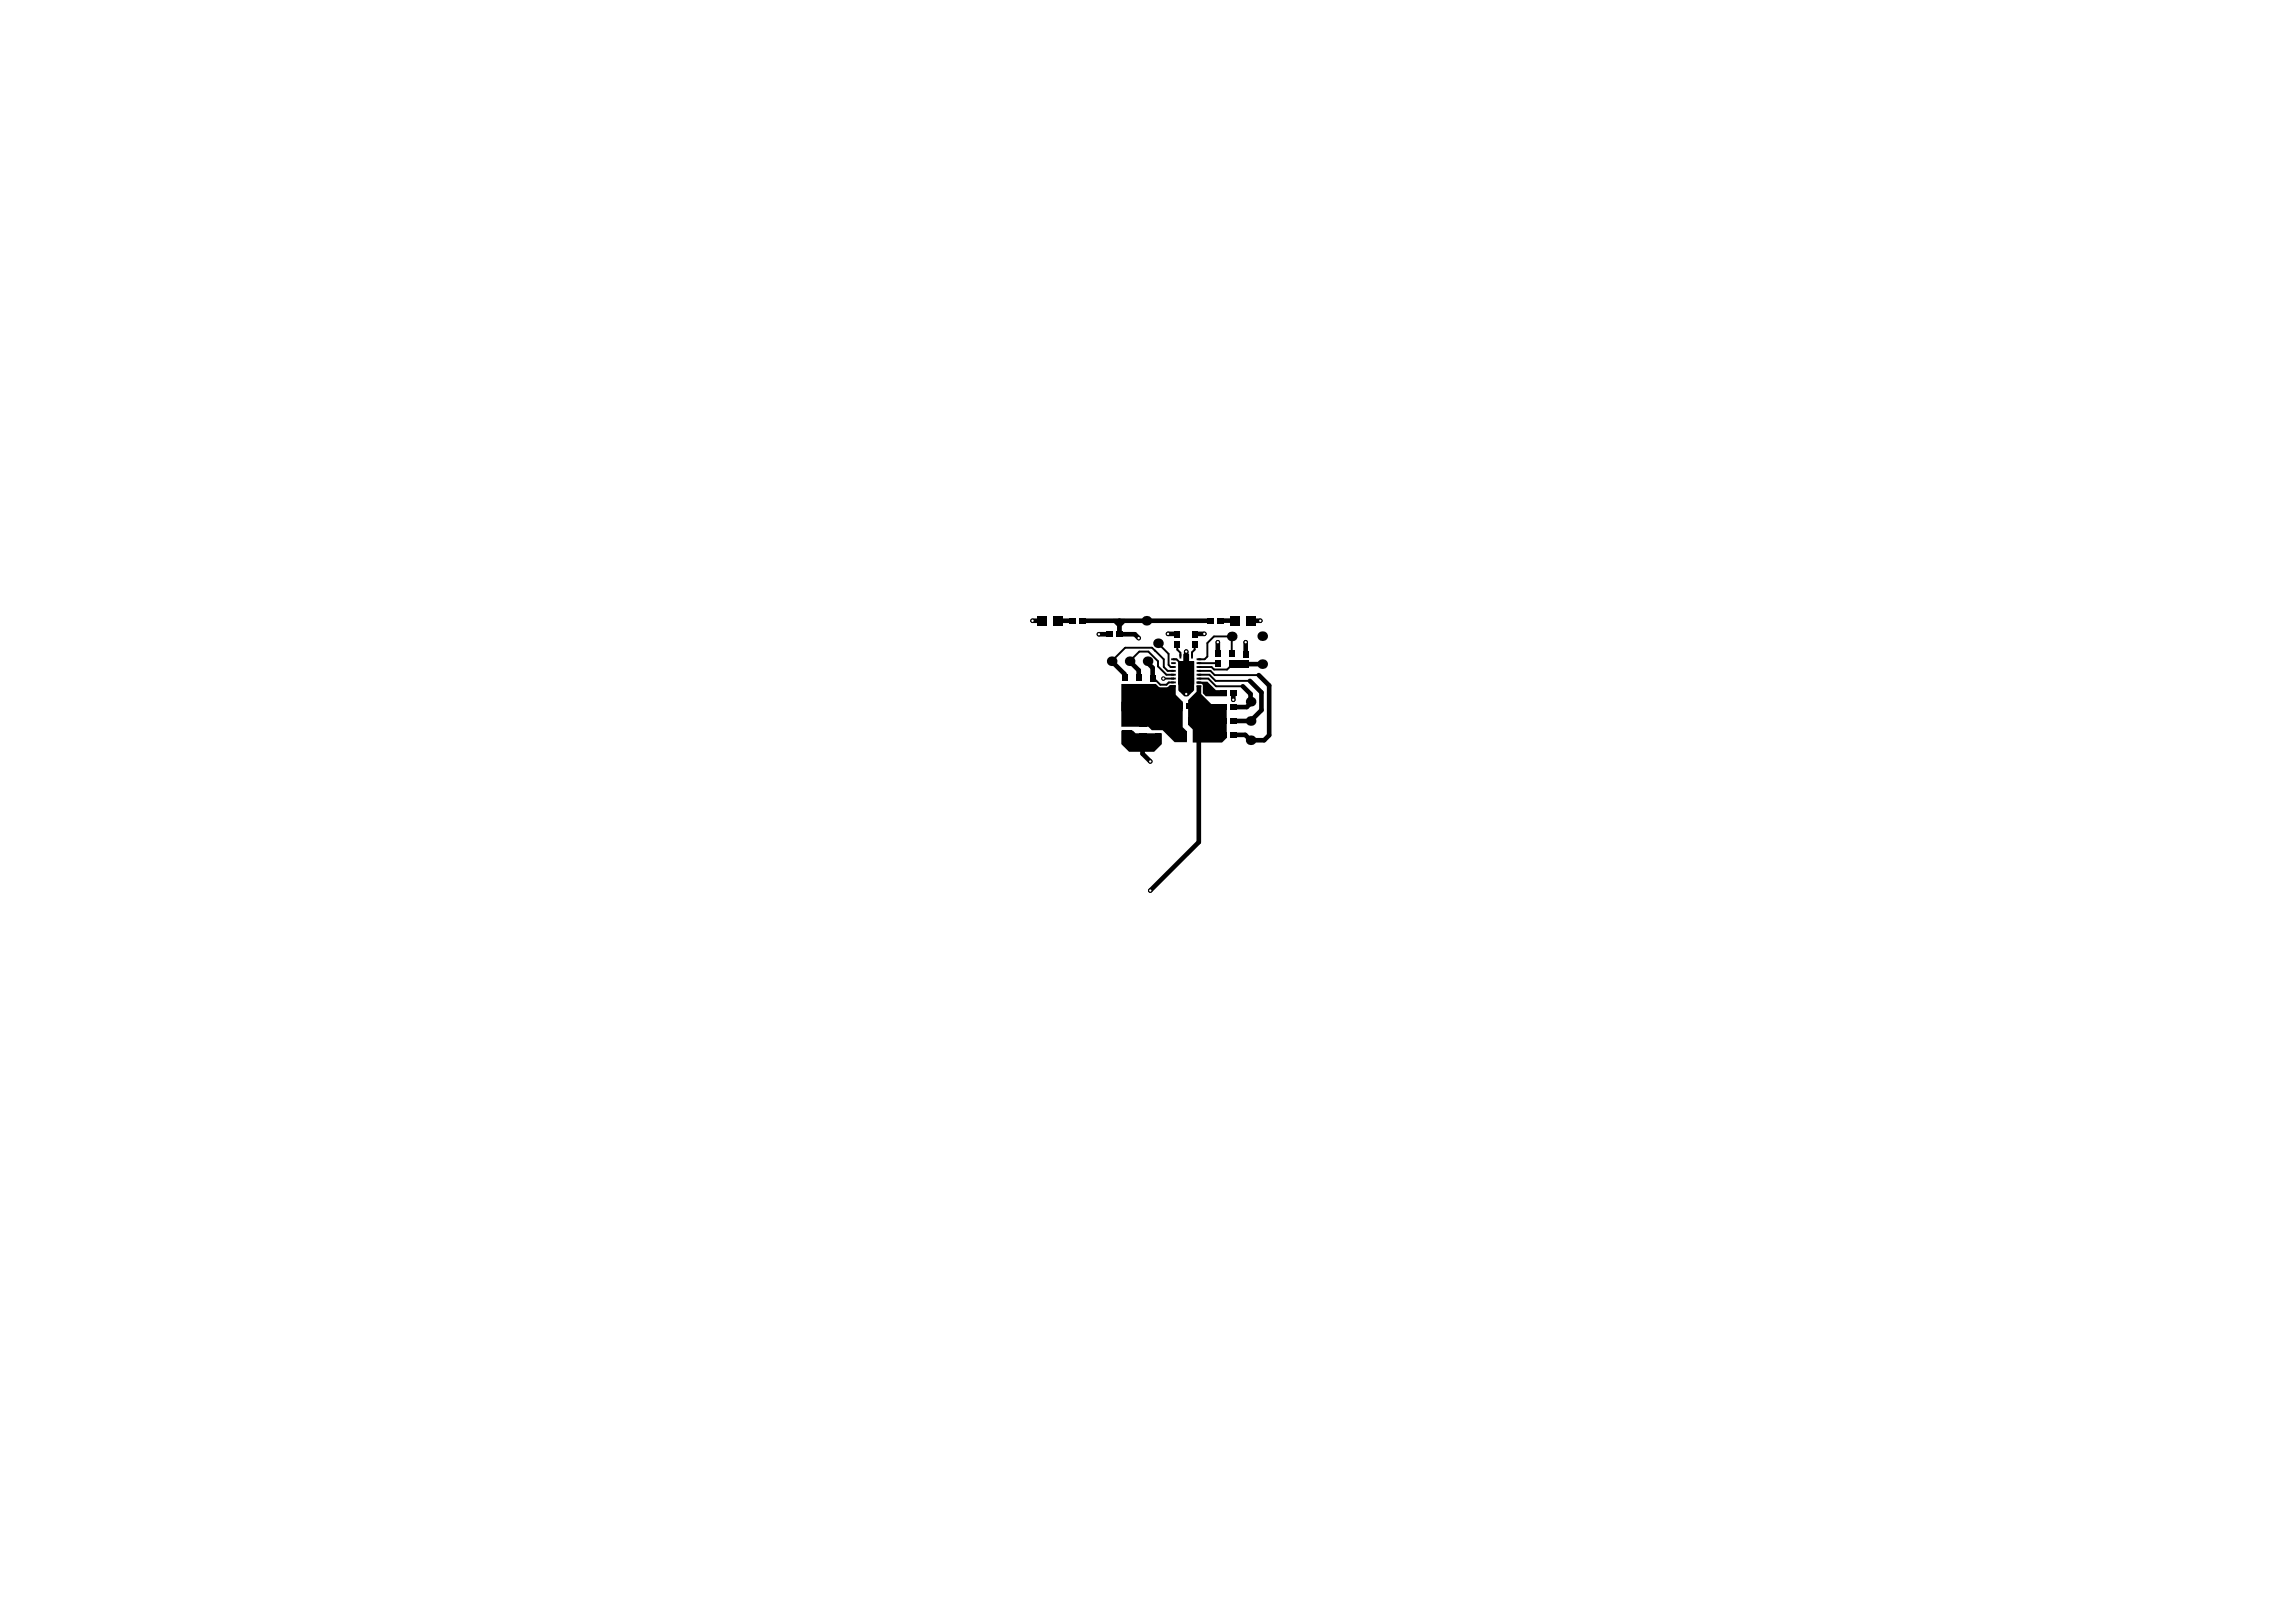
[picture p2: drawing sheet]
<svg xmlns="http://www.w3.org/2000/svg" width="297mm" height="210mm" viewBox="0 0 297 210" stroke-linecap="round" stroke-linejoin="round" font-family="sans-serif">
<g fill="#000">
<path d="M144.1 80.1h1.5v.5l-.5 .5v.5l.2 .2v.5h-.7v-1.2l-.5-.5zM145.1 88.5h4.4l.6 .4h.8l.4-.3h.8v1.3l.9 .9v1.3h-7.9zM145.1 90.8h7.9v3.3l.6 .5v1.4h-1.6l-1.6-1.5h-1.4l-.4-.5h-3.5zM145.1 94.5h1.5l.3 .4h3.4v1.4l-1 1h-3.2l-1-1zM152.4 87.7h2.1v1.6l-.8 .8h-.5l-.8-.8zM153.1 84.6l.2 .1v.4h.3v-.4l.2-.1v.9l.7 .1v2.9l-.7 .1v.9h-.2v-.5h-.3v.5h-.2v-.9l-.7-.1v-2.9l.7-.1zM154.8 88.2h1.4l1.1 1.1h1.4v.8h-2.7l-.4-.4v-1.1l-.1-.1h-.6zM154.8 88.7h.6v1.1l1.3 1.3h2v4.4l-.6 .6h-3.8v-1.7l-.6-.6v-3.2l1.1-1.1zM159 85.4h2.5v1h-2.5z"/>
<circle cx="159.6" cy="90.6" r=".3"/>
<circle cx="163.3" cy="85.9" r=".3"/>
</g>
<g fill="none" stroke="#000" stroke-width=".6">
<path d="M133.6 80.3h1.2M136.9 80.3h1.9M142.2 82.1h1.3M143.9 85.7l1.6 1.5v.5M144.8 80.3v1.8h2l.5 .5M146.1 85.6l1.2 1.1v1M147.8 95.3v2.2l1 1M148.5 85.6l.1 .1v.2l.5 .5v1.3M151.1 82l1.2 .1M153.5 84.3v2.8M155.1 95.3v13.7l-6.3 6.2M155.8 82l-1.2 .1"/>
<path d="M156.6 80.3h-16.5M157.6 83.1v1.5M157.9 80.3h.1M157.9 80.3h1.9M159.6 89.7v.9M160.8 88.8l1 1v1M161.2 83.1v1.5M161.2 84.6h.1M161.2 85.9h2.1M161.7 88.1l1.5 1.5v2.3l-1.4 1.4h-2.2M161.8 90.8v.2l-.5 .5h-1.7M161.8 80.3h1.2"/>
<path d="M162.8 87.4l1.4 1.3v6.4l-.7 .7h-1.7l-.7-.7h-1.5"/>
</g>
<g fill="none" stroke="#000" stroke-width=".25">
<path d="M143.9 85.7v-.3l1.7-1.6h3.4l1.6 1.5v1l.5 .5h.7M146.1 85.6l1.3-1.3h1.2l1.2 1.3v.6l1.1 1.1h.9M149.1 87.7l.2 .4h.3l.5 .5h.8l.3-.3h.6M149.4 84.2h.1M149.8 83.2l1.4 1.4v1.4l.3 .3h.3M150.5 87.8h.1M150.5 87.8h1.3M151.8 86.3h.1M151.8 87.8h.1M151.8 85.3h.1M151.8 85.3h.4l.6 .6v.2M152.3 83.4v.7l.4 .4v.4"/>
<path d="M154.6 83.4v.7l-.4 .3v.5M155.1 87.3h1.4l.8 .8h4.4M155.1 86.8h1.5l.5 .6h5.7M155.1 87.8h1.2l1 1h3.5M155.1 85.8l2.5 .1M155.1 88.3h.1M155.1 87.3h.1M155.1 85.8h.1M155.1 85.3h.1M159.4 82.5v2.1M159.4 82.4h-2.3l-.9 .8v1.8l-.4 .3h-.7M159.8 85.8h-.2l-.8 .8h-1.7l-.4-.3h-1.6"/>
<path d="M161.1 85.9h.1M161.8 90.8h.1"/>
</g>
<circle cx="159.6" cy="90.6" r=".15" fill="#fff"/>
<circle cx="148.8" cy="115.2" r=".3" fill="#000"/>
<circle cx="148.8" cy="115.2" r=".15" fill="#fff"/>
<circle cx="151.1" cy="82" r=".3" fill="#000"/>
<circle cx="151.1" cy="82" r=".15" fill="#fff"/>
<circle cx="155.8" cy="82" r=".3" fill="#000"/>
<circle cx="155.8" cy="82" r=".15" fill="#fff"/>
<circle cx="153.5" cy="84.3" r=".3" fill="#000"/>
<circle cx="153.5" cy="84.3" r=".15" fill="#fff"/>
<circle cx="142.2" cy="82.1" r=".3" fill="#000"/>
<circle cx="142.2" cy="82.1" r=".15" fill="#fff"/>
<circle cx="153.5" cy="89.8" r=".3" fill="#000"/>
<circle cx="153.5" cy="89.8" r=".15" fill="#fff"/>
<circle cx="154.1" cy="88.1" r=".3" fill="#000"/>
<circle cx="154.1" cy="88.1" r=".15" fill="#fff"/>
<circle cx="152.8" cy="88.1" r=".3" fill="#000"/>
<circle cx="152.8" cy="88.1" r=".15" fill="#fff"/>
<circle cx="152.8" cy="86.1" r=".3" fill="#000"/>
<circle cx="152.8" cy="86.1" r=".15" fill="#fff"/>
<circle cx="154.1" cy="86.1" r=".3" fill="#000"/>
<circle cx="154.1" cy="86.1" r=".15" fill="#fff"/>
<circle cx="153.5" cy="87.1" r=".3" fill="#000"/>
<circle cx="153.5" cy="87.1" r=".15" fill="#fff"/>
<circle cx="148.8" cy="98.5" r=".3" fill="#000"/>
<circle cx="148.8" cy="98.5" r=".15" fill="#fff"/>
<circle cx="133.6" cy="80.3" r=".3" fill="#000"/>
<circle cx="133.6" cy="80.3" r=".15" fill="#fff"/>
<circle cx="163" cy="80.3" r=".3" fill="#000"/>
<circle cx="163" cy="80.3" r=".15" fill="#fff"/>
<circle cx="147.3" cy="82.6" r=".3" fill="#000"/>
<circle cx="147.3" cy="82.6" r=".15" fill="#fff"/>
<circle cx="150.5" cy="87.8" r=".3" fill="#000"/>
<circle cx="150.5" cy="87.8" r=".15" fill="#fff"/>
<circle cx="163.3" cy="82.3" r=".3" fill="#000"/>
<circle cx="163.3" cy="82.3" r=".15" fill="#fff"/>
<circle cx="157.6" cy="83.1" r=".3" fill="#000"/>
<circle cx="157.6" cy="83.1" r=".15" fill="#fff"/>
<circle cx="161.2" cy="83.1" r=".3" fill="#000"/>
<circle cx="161.2" cy="83.1" r=".15" fill="#fff"/>
<g fill="#000">
<path d="M134.2 79.7h1.2v1.2h-1.2z" fill-rule="evenodd"/>
<path d="M136.3 79.7h1.2v1.2h-1.2z" fill-rule="evenodd"/>
<path d="M138.4 80h.9v.7h-.9z" fill-rule="evenodd"/>
<path d="M139.7 80h.9v.7h-.9z" fill-rule="evenodd"/>
<path d="M143.1 81.7h.9v.7h-.9z" fill-rule="evenodd"/>
<path d="M145.2 87.3h.7v.9h-.7z" fill-rule="evenodd"/>
<path d="M145.2 88.6h.7v.9h-.7z" fill-rule="evenodd"/>
<path d="M145.2 94.5h1.3v1.6h-1.3z" fill-rule="evenodd"/>
<path d="M145.2 92.3h1.3v1.5h-1.3z" fill-rule="evenodd"/>
<path d="M144.4 81.7h.9v.7h-.9z" fill-rule="evenodd"/>
<path d="M147 87.3h.7v.9h-.7z" fill-rule="evenodd"/>
<path d="M147 88.6h.7v.9h-.7z" fill-rule="evenodd"/>
<path d="M147.3 94.9h1v.8h-1z" fill-rule="evenodd"/>
<path d="M147.3 93.3h1v.8h-1z" fill-rule="evenodd"/>
<path d="M148.8 87.3h.7v.9h-.7z" fill-rule="evenodd"/>
<path d="M148.8 88.6h.7v.9h-.7z" fill-rule="evenodd"/>
<path d="M149.5 93.6h.7v.9h-.7z" fill-rule="evenodd"/>
<path d="M149.5 94.9h.7v.9h-.7z" fill-rule="evenodd"/>
<path d="M152 82.9h.7v.9h-.7z" fill-rule="evenodd"/>
<path d="M152 81.6h.7v.9h-.7z" fill-rule="evenodd"/>
<path d="M152.1 91h.9v.7h-.9z" fill-rule="evenodd"/>
<path d="M151.5 87.2h.6v.2h-.5z" fill-rule="evenodd"/>
<path d="M151.5 86.7h.6v.2h-.5z" fill-rule="evenodd"/>
<path d="M151.6 86.2h.5v.2h-.5z" fill-rule="evenodd"/>
<path d="M151.5 85.7h.6v.2h-.5z" fill-rule="evenodd"/>
<path d="M151.5 85.2h.6v.2h-.5z" fill-rule="evenodd"/>
<path d="M151.5 87.7h.6v.2h-.5z" fill-rule="evenodd"/>
<path d="M151.5 88.2h.6v.2h-.5z" fill-rule="evenodd"/>
<path d="M151.6 88.7h.5v.2h-.5z" fill-rule="evenodd"/>
<path d="M152.1 92.8h.7v1h-.7z" fill-rule="evenodd"/>
<path d="M152.6 88.9l.2 .1v.5h-.2z" fill-rule="evenodd"/>
<path d="M152.6 84.7h.2v.5h-.2z" fill-rule="evenodd"/>
<path d="M153.4 91h.9v.7h-.9z" fill-rule="evenodd"/>
<path d="M152 94.7h1.6v1.2h-1.6z" fill-rule="evenodd"/>
<path d="M154.2 82.9h.7v.9h-.7z" fill-rule="evenodd"/>
<path d="M154.2 81.6h.7v.9h-.7z" fill-rule="evenodd"/>
<path d="M154.1 89h.2v.5h-.2z" fill-rule="evenodd"/>
<path d="M154.1 84.7h.2v.5h-.2z" fill-rule="evenodd"/>
<path d="M153.7 92.8h.7v1h-.7z" fill-rule="evenodd"/>
<path d="M152.5 85.5l2 .1-.1 3-2-.1z" fill-rule="evenodd"/>
<path d="M154.8 87.2h.6v.2h-.5z" fill-rule="evenodd"/>
<path d="M154.8 86.7h.6v.2h-.5z" fill-rule="evenodd"/>
<path d="M154.9 86.2h.5v.2h-.5z" fill-rule="evenodd"/>
<path d="M154.8 85.7h.6v.2h-.5z" fill-rule="evenodd"/>
<path d="M154.8 85.2h.6v.2h-.5z" fill-rule="evenodd"/>
<path d="M154.8 87.7h.6v.2h-.5z" fill-rule="evenodd"/>
<path d="M154.8 88.2h.6v.2h-.5z" fill-rule="evenodd"/>
<path d="M154.8 88.7h.6v.2h-.5z" fill-rule="evenodd"/>
<path d="M154.3 94.7h1.6v1.2h-1.6z" fill-rule="evenodd"/>
<path d="M156.1 80h.9v.7h-.9z" fill-rule="evenodd"/>
<path d="M157.2 85.4h.7v.9h-.7z" fill-rule="evenodd"/>
<path d="M157.2 84.1h.7v.9h-.7z" fill-rule="evenodd"/>
<path d="M157.4 80h.9v.7h-.9z" fill-rule="evenodd"/>
<path d="M157.8 94.8h.9v.6h-.9z" fill-rule="evenodd"/>
<path d="M157.8 89.4h.9v.7h-.9z" fill-rule="evenodd"/>
<path d="M157.8 93h.9v.7h-.9z" fill-rule="evenodd"/>
<path d="M157.8 91.2h.9v.7h-.9z" fill-rule="evenodd"/>
<path d="M159 85.4h.7v.9h-.7z" fill-rule="evenodd"/>
<path d="M159 84.1h.7v.9h-.7z" fill-rule="evenodd"/>
<path d="M159.2 79.7h1.2v1.2h-1.2z" fill-rule="evenodd"/>
<path d="M159.1 94.8h.9v.6h-.9z" fill-rule="evenodd"/>
<path d="M159.1 89.4h.9v.7h-.9z" fill-rule="evenodd"/>
<path d="M159.1 93h.9v.7h-.9z" fill-rule="evenodd"/>
<path d="M159.1 91.2h.9v.7h-.9z" fill-rule="evenodd"/>
<path d="M161.2 79.7h1.2v1.2h-1.2z" fill-rule="evenodd"/>
<path d="M160.8 84.2h.7v.9h-.7z" fill-rule="evenodd"/>
<path d="M160.8 85.5h.7v.9h-.7z" fill-rule="evenodd"/>
</g>
<g fill="#000">
<path d="M151.5 87.4h.1zM151.5 86.9h.1zM151.5 86.4h.1zM151.5 85.9h.1zM151.5 85.4h.1zM151.5 87.9h.1zM151.5 88.4h.1zM151.5 88.9h.1zM152.4 88.5l.1 .1zM152.8 88.9v.1zM152.8 84.6v.1zM154.3 88.9v.1z"/>
<path d="M154.3 84.6v.1zM154.4 85.5l.1 .1zM154.8 87.4h.1zM154.8 86.9h.1zM154.8 86.4h.1zM154.8 85.9h.1zM154.8 85.4h.1zM154.8 87.9h.1zM154.8 88.4h.1zM154.8 88.9h.1z"/>
<circle cx="143.8" cy="85.6" r=".62"/>
<circle cx="146.1" cy="85.6" r=".62"/>
<circle cx="148.1" cy="91.6" r=".62"/>
<circle cx="148.3" cy="80.3" r=".62"/>
<circle cx="148.5" cy="85.6" r=".62"/>
<circle cx="149.8" cy="83.2" r=".62"/>
<circle cx="156" cy="93.1" r=".62"/>
<circle cx="159.4" cy="82.4" r=".62"/>
<circle cx="161.8" cy="95.8" r=".62"/>
<circle cx="161.8" cy="90.8" r=".62"/>
<circle cx="161.8" cy="93.3" r=".62"/>
<circle cx="163.3" cy="85.9" r=".62"/>
<circle cx="163.3" cy="82.3" r=".62"/>
</g>
</svg>
